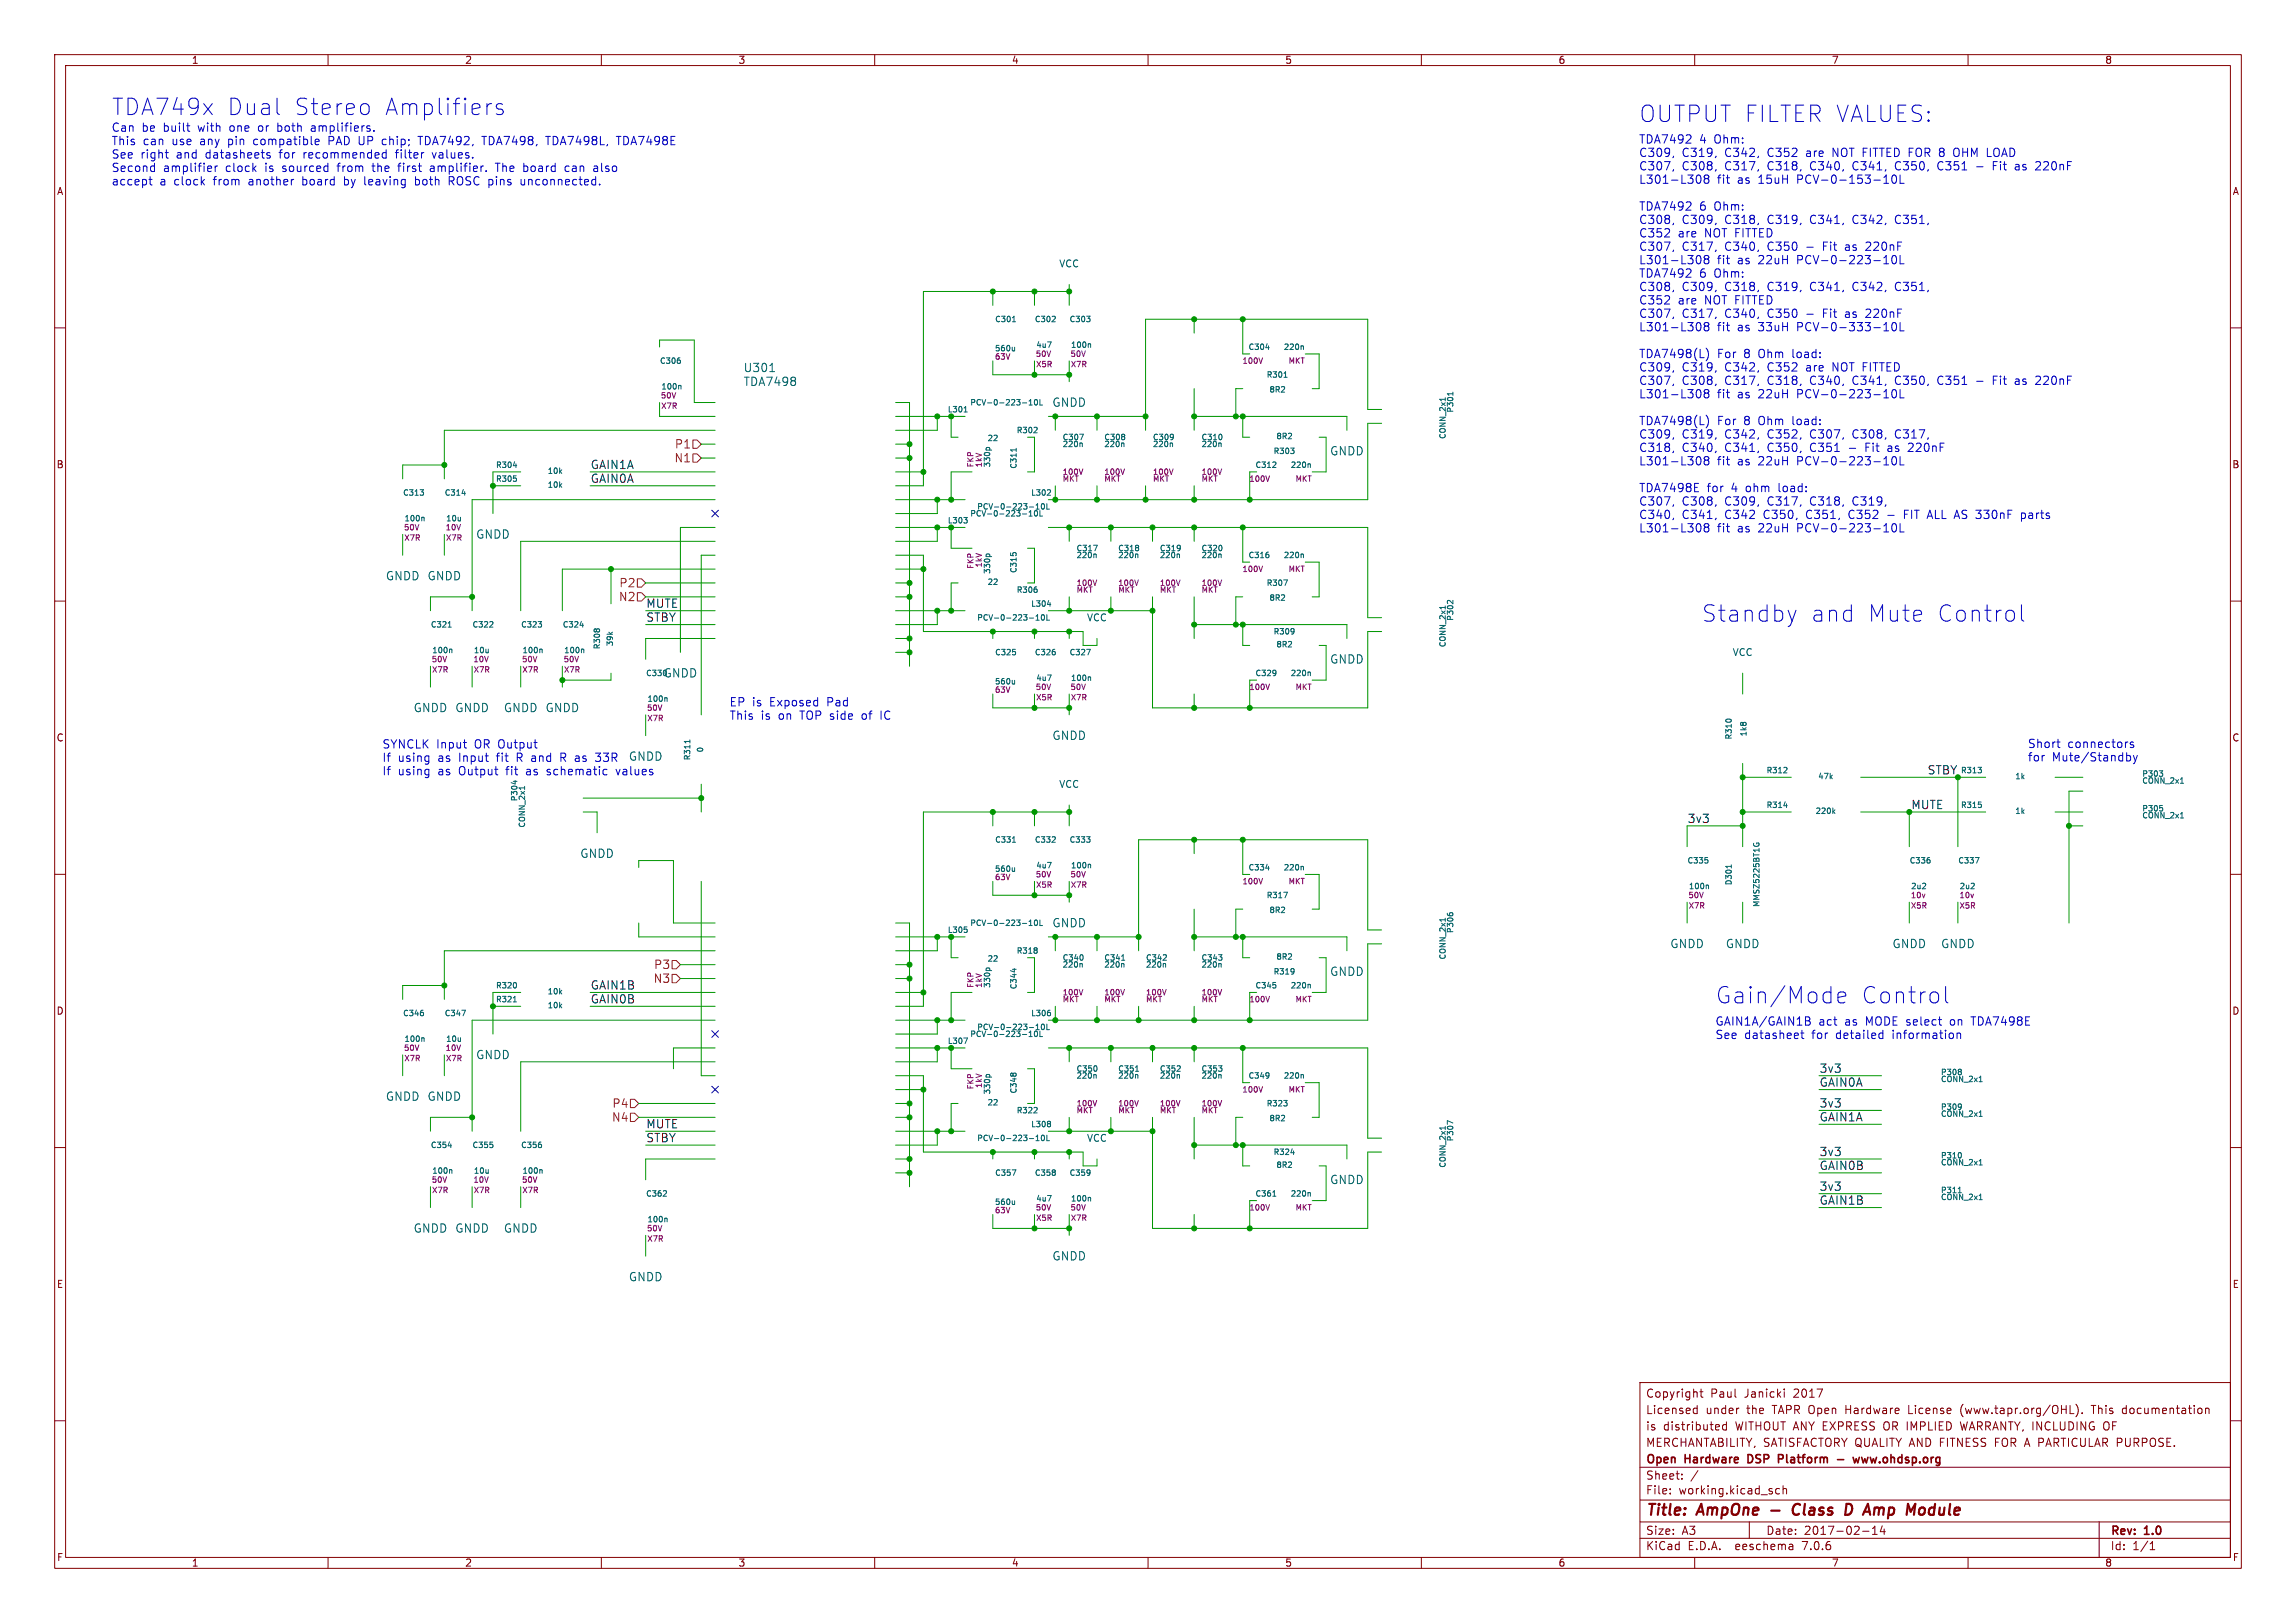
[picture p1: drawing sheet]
<svg xmlns="http://www.w3.org/2000/svg" width="420mm" height="297mm" viewBox="0 0 420 297" stroke-linecap="round" stroke-linejoin="round" font-family="sans-serif">
<defs><g id="words">
<g font-size="4.2" fill="#0000c2">
<text x="20.3" y="21.3">TDA749x</text>
<text x="41.3" y="21.3">Dual</text>
<text x="53.4" y="21.3">Stereo</text>
<text x="69.8" y="21.3">Amplifiers</text>
<text x="299.7" y="22.6">OUTPUT FILTER VALUES:</text>
<text x="311.1" y="114.1">Standby</text>
<text x="331" y="114.1">and</text>
<text x="341.3" y="114.1">Mute</text>
<text x="353.8" y="114.1">Control</text>
<text x="313.7" y="183.9">Gain/Mode</text>
<text x="340.2" y="183.9">Control</text>
</g>
<g font-size="2.8" fill="#840000">
<text x="301" y="277.9">Title:</text>
<text x="310.6" y="277.9">AmpOne</text>
<text x="329.6" y="277.9">Class</text>
<text x="340" y="277.9">D</text>
<text x="344.3" y="277.9">Amp</text>
<text x="352.8" y="277.9">Module</text>
</g>
<g font-size="2.1" fill="#0000c2">
<text x="20.3" y="24.2">Can</text>
<text x="20.3" y="26.7">This</text>
<text x="20.3" y="29.1">See</text>
<text x="25.7" y="29.1">right</text>
<text x="25.9" y="24.2">be</text>
<text x="26.1" y="26.7">can</text>
<text x="29.9" y="24.2">built</text>
<text x="31.5" y="26.7">use</text>
<text x="32.3" y="29.1">and</text>
<text x="36.4" y="24.2">with</text>
<text x="36.7" y="26.7">any</text>
<text x="37.8" y="29.1">datasheets</text>
<text x="42" y="26.7">pin</text>
<text x="42.3" y="24.2">one</text>
<text x="46.8" y="26.7">compatible</text>
<text x="47.6" y="24.2">or</text>
<text x="51.3" y="24.2">both</text>
<text x="51.4" y="29.1">for</text>
<text x="55.9" y="29.1">recommended</text>
<text x="57.6" y="24.2">amplifiers.</text>
<text x="60.6" y="26.7">PAD UP</text>
<text x="70.7" y="26.7">chip;</text>
<text x="73" y="29.1">filter</text>
<text x="77.6" y="26.7">TDA7492,</text>
<text x="79.8" y="29.1">values.</text>
<text x="89.4" y="26.7">TDA7498,</text>
<text x="101.2" y="26.7">TDA7498L,</text>
<text x="114.3" y="26.7">TDA7498E</text>
<text x="299.7" y="26.4">TDA7492</text>
<text x="299.7" y="28.8">C309,</text>
<text x="307.6" y="28.8">C319,</text>
<text x="310.8" y="26.4">4</text>
<text x="313.6" y="26.4">Ohm:</text>
<text x="315.6" y="28.8">C342,</text>
<text x="323.5" y="28.8">C352</text>
<text x="330.7" y="28.8">are</text>
<text x="335.6" y="28.8">NOT FITTED FOR 8</text>
<text x="358.4" y="28.8">OHM LOAD</text>
<text x="20.3" y="31.6">Second</text>
<text x="20.3" y="34">accept</text>
<text x="29.2" y="34">a</text>
<text x="29.8" y="31.6">amplifier</text>
<text x="31.9" y="34">clock</text>
<text x="39.2" y="34">from</text>
<text x="41.3" y="31.6">clock</text>
<text x="45.7" y="34">another</text>
<text x="48.6" y="31.6">is</text>
<text x="51.9" y="31.6">sourced</text>
<text x="55.7" y="34">board</text>
<text x="62.2" y="31.6">from</text>
<text x="63.5" y="34">by</text>
<text x="67.3" y="34">leaving</text>
<text x="68.7" y="31.6">the</text>
<text x="73.6" y="31.6">first</text>
<text x="76.8" y="34">both</text>
<text x="79.5" y="31.6">amplifier.</text>
<text x="83.1" y="34">ROSC pins</text>
<text x="91.7" y="31.6">The</text>
<text x="96.5" y="34">unconnected.</text>
<text x="96.9" y="31.6">board</text>
<text x="104.7" y="31.6">can</text>
<text x="110" y="31.6">also</text>
<text x="299.7" y="31.3">C307,</text>
<text x="299.7" y="33.7">L301-L308</text>
<text x="307.6" y="31.3">C308,</text>
<text x="314.1" y="33.7">fit</text>
<text x="315.6" y="31.3">C317,</text>
<text x="317.9" y="33.7">as</text>
<text x="321.8" y="33.7">15uH</text>
<text x="323.5" y="31.3">C318,</text>
<text x="329" y="33.7">PCV-0-153-10L</text>
<text x="331.4" y="31.3">C340,</text>
<text x="339.3" y="31.3">C341,</text>
<text x="347.2" y="31.3">C350,</text>
<text x="355.1" y="31.3">C351</text>
<text x="365.5" y="31.3">Fit</text>
<text x="369.8" y="31.3">as</text>
<text x="373.7" y="31.3">220nF</text>
<text x="299.7" y="38.7">TDA7492</text>
<text x="299.7" y="41.1">C308,</text>
<text x="307.6" y="41.1">C309,</text>
<text x="310.8" y="38.7">6</text>
<text x="313.6" y="38.7">Ohm:</text>
<text x="315.6" y="41.1">C318,</text>
<text x="323.5" y="41.1">C319,</text>
<text x="331.4" y="41.1">C341,</text>
<text x="339.3" y="41.1">C342,</text>
<text x="347.2" y="41.1">C351,</text>
<text x="299.7" y="43.6">C352</text>
<text x="299.7" y="46">C307,</text>
<text x="306.9" y="43.6">are</text>
<text x="307.6" y="46">C317,</text>
<text x="311.9" y="43.6">NOT FITTED</text>
<text x="315.6" y="46">C340,</text>
<text x="323.5" y="46">C350</text>
<text x="330.7" y="46">-</text>
<text x="333.9" y="46">Fit</text>
<text x="338.1" y="46">as</text>
<text x="342" y="46">220nF</text>
<text x="299.7" y="48.5">L301-L308</text>
<text x="299.7" y="50.9">TDA7492</text>
<text x="299.7" y="53.4">C308,</text>
<text x="307.6" y="53.4">C309,</text>
<text x="310.8" y="50.9">6</text>
<text x="313.6" y="50.9">Ohm:</text>
<text x="314.1" y="48.5">fit</text>
<text x="315.6" y="53.4">C318,</text>
<text x="317.9" y="48.5">as</text>
<text x="321.8" y="48.5">22uH</text>
<text x="323.5" y="53.4">C319,</text>
<text x="329" y="48.5">PCV-0-223-10L</text>
<text x="331.4" y="53.4">C341,</text>
<text x="339.3" y="53.4">C342,</text>
<text x="347.2" y="53.4">C351,</text>
<text x="299.7" y="55.8">C352</text>
<text x="299.7" y="58.3">C307,</text>
<text x="306.9" y="55.8">are</text>
<text x="307.6" y="58.3">C317,</text>
<text x="311.9" y="55.8">NOT FITTED</text>
<text x="315.6" y="58.3">C340,</text>
<text x="323.5" y="58.3">C350</text>
<text x="330.7" y="58.3">-</text>
<text x="333.9" y="58.3">Fit</text>
<text x="338.1" y="58.3">as</text>
<text x="342" y="58.3">220nF</text>
<text x="299.7" y="60.7">L301-L308</text>
<text x="299.7" y="65.6">TDA7498(L)</text>
<text x="314.1" y="60.7">fit</text>
<text x="314.1" y="65.6">For</text>
<text x="317.9" y="60.7">as</text>
<text x="319" y="65.6">8</text>
<text x="321.8" y="60.7">33uH</text>
<text x="321.8" y="65.6">Ohm</text>
<text x="328.1" y="65.6">load:</text>
<text x="329" y="60.7">PCV-0-333-10L</text>
<text x="299.7" y="68.1">C309,</text>
<text x="299.7" y="70.6">C307,</text>
<text x="307.6" y="68.1">C319,</text>
<text x="307.6" y="70.6">C308,</text>
<text x="315.6" y="68.1">C342,</text>
<text x="315.6" y="70.6">C317,</text>
<text x="323.5" y="68.1">C352</text>
<text x="323.5" y="70.6">C318,</text>
<text x="330.7" y="68.1">are</text>
<text x="331.4" y="70.6">C340,</text>
<text x="335.6" y="68.1">NOT FITTED</text>
<text x="339.3" y="70.6">C341,</text>
<text x="347.2" y="70.6">C350,</text>
<text x="355.1" y="70.6">C351</text>
<text x="365.5" y="70.6">Fit</text>
<text x="369.8" y="70.6">as</text>
<text x="373.7" y="70.6">220nF</text>
<text x="299.7" y="73">L301-L308</text>
<text x="299.7" y="77.9">TDA7498(L)</text>
<text x="314.1" y="73">fit</text>
<text x="314.1" y="77.9">For</text>
<text x="317.9" y="73">as</text>
<text x="319" y="77.9">8</text>
<text x="321.8" y="73">22uH</text>
<text x="321.8" y="77.9">Ohm</text>
<text x="328.1" y="77.9">load:</text>
<text x="329" y="73">PCV-0-223-10L</text>
<text x="299.7" y="80.4">C309,</text>
<text x="299.7" y="82.8">C318,</text>
<text x="307.6" y="80.4">C319,</text>
<text x="307.6" y="82.8">C340,</text>
<text x="315.6" y="80.4">C342,</text>
<text x="315.6" y="82.8">C341,</text>
<text x="323.5" y="80.4">C352,</text>
<text x="323.5" y="82.8">C350,</text>
<text x="331.4" y="80.4">C307,</text>
<text x="331.4" y="82.8">C351</text>
<text x="338.6" y="82.8">-</text>
<text x="339.3" y="80.4">C308,</text>
<text x="341.8" y="82.8">Fit</text>
<text x="346" y="82.8">as</text>
<text x="347.2" y="80.4">C317,</text>
<text x="349.9" y="82.8">220nF</text>
<text x="299.7" y="85.3">L301-L308</text>
<text x="314.1" y="85.3">fit</text>
<text x="317.9" y="85.3">as</text>
<text x="321.8" y="85.3">22uH</text>
<text x="329" y="85.3">PCV-0-223-10L</text>
<text x="299.7" y="90.2">TDA7498E</text>
<text x="299.7" y="92.6">C307,</text>
<text x="299.7" y="95.1">C340,</text>
<text x="307.6" y="92.6">C308,</text>
<text x="307.6" y="95.1">C341,</text>
<text x="312.2" y="90.2">for</text>
<text x="315.6" y="92.6">C309,</text>
<text x="315.6" y="95.1">C342</text>
<text x="316.7" y="90.2">4</text>
<text x="319.5" y="90.2">ohm</text>
<text x="322.7" y="95.1">C350,</text>
<text x="323.5" y="92.6">C317,</text>
<text x="325.6" y="90.2">load:</text>
<text x="330.7" y="95.1">C351,</text>
<text x="331.4" y="92.6">C318,</text>
<text x="338.6" y="95.1">C352</text>
<text x="339.3" y="92.6">C319,</text>
<text x="345.8" y="95.1">-</text>
<text x="349" y="95.1">FIT ALL AS 330nF</text>
<text x="371" y="95.1">parts</text>
<text x="299.7" y="97.5">L301-L308</text>
<text x="314.1" y="97.5">fit</text>
<text x="317.9" y="97.5">as</text>
<text x="321.8" y="97.5">22uH</text>
<text x="329" y="97.5">PCV-0-223-10L</text>
<text x="133.3" y="129.4">EP is</text>
<text x="133.3" y="131.8">This</text>
<text x="139.2" y="131.8">is</text>
<text x="140.8" y="129.4">Exposed</text>
<text x="142.4" y="131.8">on</text>
<text x="146.5" y="131.8">TOP side</text>
<text x="151.4" y="129.4">Pad</text>
<text x="158.1" y="131.8">of</text>
<text x="161.6" y="131.8">IC</text>
<text x="69.8" y="137.1">SYNCLK Input</text>
<text x="86.8" y="137.1">OR Output</text>
<text x="370.8" y="137">Short</text>
<text x="378.2" y="137">connectors</text>
<text x="69.8" y="139.5">If</text>
<text x="69.8" y="142">If</text>
<text x="72.8" y="139.5">using</text>
<text x="72.8" y="142">using</text>
<text x="80.2" y="139.5">as</text>
<text x="80.2" y="142">as</text>
<text x="84.1" y="139.5">Input</text>
<text x="84.1" y="142">Output</text>
<text x="91.1" y="139.5">fit</text>
<text x="92.9" y="142">fit</text>
<text x="94.9" y="139.5">R and</text>
<text x="96.7" y="142">as</text>
<text x="100.6" y="142">schematic</text>
<text x="103.2" y="139.5">R as</text>
<text x="113.4" y="142">values</text>
<text x="370.8" y="139.5">for</text>
<text x="375.3" y="139.5">Mute/Standby</text>
<text x="313.7" y="187.8">GAIN1A/GAIN1B</text>
<text x="313.7" y="190.3">See</text>
<text x="319.1" y="190.3">datasheet</text>
<text x="331.5" y="190.3">for</text>
<text x="332.6" y="187.8">act</text>
<text x="336" y="190.3">detailed</text>
<text x="337.5" y="187.8">as</text>
<text x="341.4" y="187.8">MODE select</text>
<text x="346.4" y="190.3">information</text>
<text x="357.1" y="187.8">on</text>
<text x="361.2" y="187.8">TDA7498E</text>
</g>
<g font-size="2.1" fill="#006464">
<text x="135.9" y="68.3">U301</text>
<text x="135.9" y="70.8">TDA7498</text>
<text x="192.4" y="74.7">GNDD</text>
<text x="243.2" y="83.5">GNDD</text>
<text x="87" y="98.8">GNDD</text>
<text x="70.5" y="106.4">GNDD GNDD</text>
<text x="121.3" y="124.2">GNDD</text>
<text x="243.2" y="121.6">GNDD</text>
<text x="75.6" y="130.5">GNDD GNDD</text>
<text x="92.1" y="130.5">GNDD GNDD</text>
<text x="192.4" y="135.6">GNDD</text>
<text x="110" y="139.5">33R GNDD</text>
<text x="106.1" y="157.2">GNDD</text>
<text x="192.4" y="169.9">GNDD</text>
<text x="305.5" y="173.7">GNDD</text>
<text x="315.6" y="173.7">GNDD</text>
<text x="346.1" y="173.7">GNDD</text>
<text x="355" y="173.7">GNDD</text>
<text x="243.2" y="178.8">GNDD</text>
<text x="87" y="194">GNDD</text>
<text x="70.5" y="201.7">GNDD GNDD</text>
<text x="243.2" y="216.9">GNDD</text>
<text x="75.6" y="225.8">GNDD GNDD</text>
<text x="92.1" y="225.8">GNDD</text>
<text x="192.4" y="230.9">GNDD</text>
<text x="114.9" y="234.7">GNDD</text>
</g>
<g font-size="2.1" fill="#725600">
<text x="123.4" y="82.3">P1</text>
<text x="123.3" y="84.8">N1</text>
<text x="113.2" y="107.7">P2</text>
<text x="113.2" y="110.2">N2</text>
<text x="119.6" y="177.5">P3</text>
<text x="119.5" y="180.1">N3</text>
<text x="112" y="202.9">P4</text>
<text x="111.9" y="205.5">N4</text>
</g>
<g font-size="2.1" fill="#0f0f0f">
<text x="107.9" y="85.9">GAIN1A</text>
<text x="107.9" y="88.5">GAIN0A</text>
<text x="118.1" y="111.3">MUTE</text>
<text x="118.1" y="113.9">STBY</text>
<text x="352.5" y="141.8">STBY</text>
<text x="349.6" y="148.2">MUTE</text>
<text x="308.6" y="150.7">3v3</text>
<text x="107.9" y="183.7">GAIN0B</text>
<text x="107.9" y="181.2">GAIN1B</text>
<text x="332.7" y="196.4">3v3</text>
<text x="332.7" y="199">GAIN0A</text>
<text x="332.7" y="202.8">3v3</text>
<text x="118.1" y="209.1">STBY</text>
<text x="118.1" y="206.6">MUTE</text>
<text x="332.7" y="205.3">GAIN1A</text>
<text x="332.7" y="214.2">GAIN0B</text>
<text x="332.7" y="211.7">3v3</text>
<text x="332.7" y="218">3v3</text>
<text x="332.7" y="220.6">GAIN1B</text>
</g>
<g font-size="2.1" fill="#840000">
<text x="301" y="256">Copyright</text>
<text x="312.9" y="256">Paul</text>
<text x="319.2" y="256">Janicki</text>
<text x="328.2" y="256">2017</text>
<text x="301" y="262">is</text>
<text x="301" y="259">Licensed</text>
<text x="304.2" y="262">distributed</text>
<text x="312" y="259">under</text>
<text x="317.5" y="262">WITHOUT ANY EXPRESS OR IMPLIED</text>
<text x="319.6" y="259">the</text>
<text x="324.4" y="259">TAPR Open</text>
<text x="338" y="259">Hardware</text>
<text x="349.6" y="259">License</text>
<text x="359.3" y="259">(www.tapr.org/OHL).</text>
<text x="359.4" y="262">WARRANTY, INCLUDING</text>
<text x="383.5" y="259">This</text>
<text x="385.8" y="262">OF</text>
<text x="389.3" y="259">documentation</text>
<text x="301" y="268.2">Open</text>
<text x="301" y="265">MERCHANTABILITY, SATISFACTORY QUALITY AND FITNESS FOR A PARTICULAR PURPOSE.</text>
<text x="308.3" y="268.2">Hardware</text>
<text x="320.4" y="268.2">DSP</text>
<text x="326.6" y="268.2">Platform</text>
<text x="341.6" y="268.2">www.ohdsp.org</text>
<text x="301" y="273.7">File:</text>
<text x="301" y="271">Sheet:</text>
<text x="307.1" y="273.7">working.kicad_sch</text>
<text x="301" y="281.1">Size:</text>
<text x="307.6" y="281.1">A3</text>
<text x="323" y="281.1">Date:</text>
<text x="330" y="281.1">2017-02-14</text>
<text x="386" y="281.3">Rev:</text>
<text x="392.4" y="281.3">1.0</text>
<text x="301" y="283.9">KiCad</text>
<text x="308.7" y="283.9">E.D.A.</text>
<text x="317.6" y="283.9">eeschema</text>
<text x="330" y="283.9">7.0.6</text>
<text x="386" y="283.9">Id:</text>
<text x="390.1" y="283.9">1/1</text>
</g>
<g font-size="1.8" fill="#840000">
<text x="35" y="11.9">1</text>
<text x="85" y="11.9">2</text>
<text x="135" y="11.9">3</text>
<text x="185" y="11.9">4</text>
<text x="235" y="11.9">5</text>
<text x="285" y="11.9">6</text>
<text x="335" y="11.9">7</text>
<text x="385" y="11.9">8</text>
<text x="10.3" y="35.9">A</text>
<text x="408.3" y="35.9">A</text>
<text x="10.3" y="85.9">B</text>
<text x="408.2" y="85.9">B</text>
<text x="10.3" y="135.9">C</text>
<text x="408.2" y="135.9">C</text>
<text x="10.3" y="185.9">D</text>
<text x="408.2" y="185.9">D</text>
<text x="10.3" y="235.9">E</text>
<text x="408.3" y="235.9">E</text>
<text x="10.3" y="285.9">F</text>
<text x="35" y="286.9">1</text>
<text x="85" y="286.9">2</text>
<text x="135" y="286.9">3</text>
<text x="185" y="286.9">4</text>
<text x="235" y="286.9">5</text>
<text x="285" y="286.9">6</text>
<text x="335" y="286.9">7</text>
<text x="385" y="286.9">8</text>
<text x="408.3" y="285.9">F</text>
</g>
<g font-size="1.8" fill="#006464">
<text x="193.7" y="49.1">VCC</text>
<text x="198.7" y="113.9">VCC</text>
<text x="316.9" y="120.2">VCC</text>
<text x="193.7" y="144.4">VCC</text>
<text x="198.7" y="209.1">VCC</text>
</g>
<g font-size="1.4" fill="#006464">
<text x="181.9" y="59.2">C301</text>
<text x="189.2" y="59.2">C302</text>
<text x="195.5" y="59.2">C303</text>
<text x="181.9" y="64.5">560u</text>
<text x="195.8" y="63.9">100n</text>
<text x="228.3" y="64.2">C304</text>
<text x="234.7" y="64.2">220n</text>
<text x="120.6" y="66.8">C306</text>
<text x="120.9" y="71.5">100n</text>
<text x="231.6" y="69.3">R301</text>
<text x="173.3" y="75.7">L301</text>
<text x="177.4" y="74.4">PCV-0-223-10L</text>
<text x="232.1" y="72">8R2</text>
<text x="266" y="75.6" transform="rotate(-90 266 75.6)">P301</text>
<text x="180.5" y="80.9">22</text>
<text x="185.9" y="79.5">R302</text>
<text x="194.3" y="80.7">C307</text>
<text x="194.3" y="82">220n</text>
<text x="201.9" y="80.7">C308</text>
<text x="201.9" y="82">220n</text>
<text x="210.8" y="80.7">C309</text>
<text x="210.8" y="82">220n</text>
<text x="219.7" y="80.7">C310</text>
<text x="219.7" y="82">220n</text>
<text x="232.9" y="83.3">R303</text>
<text x="233.4" y="80.6">8R2</text>
<text x="264.6" y="80.5" transform="rotate(-90 264.6 80.5)">CONN_2x1</text>
<text x="90.6" y="88.4">R305</text>
<text x="90.6" y="85.8">R304</text>
<text x="100.1" y="89.5">10k</text>
<text x="100.1" y="86.9">10k</text>
<text x="181.3" y="85.6" transform="rotate(-90 181.3 85.6)">330p</text>
<text x="186.2" y="85.9" transform="rotate(-90 186.2 85.9)">C311</text>
<text x="229.5" y="85.8">C312</text>
<text x="236" y="85.8">220n</text>
<text x="73.6" y="90.9">C313</text>
<text x="73.9" y="95.6">100n</text>
<text x="81.2" y="90.9">C314</text>
<text x="173.3" y="96">L303</text>
<text x="177.4" y="94.7">PCV-0-223-10L</text>
<text x="178.6" y="93.4">PCV-0-223-10L</text>
<text x="188.5" y="90.9">L302</text>
<text x="196.8" y="101.1">C317</text>
<text x="204.4" y="101.1">C318</text>
<text x="212.1" y="101.1">C319</text>
<text x="219.7" y="101.1">C320</text>
<text x="180.5" y="107.2">22</text>
<text x="181.3" y="105.1" transform="rotate(-90 181.3 105.1)">330p</text>
<text x="186.2" y="105" transform="rotate(-90 186.2 105)">C315</text>
<text x="196.8" y="102.3">220n</text>
<text x="204.4" y="102.3">220n</text>
<text x="212.1" y="102.3">220n</text>
<text x="219.7" y="102.3">220n</text>
<text x="228.3" y="102.3">C316</text>
<text x="231.6" y="107.4">R307</text>
<text x="234.7" y="102.3">220n</text>
<text x="178.6" y="113.8">PCV-0-223-10L</text>
<text x="185.9" y="108.7">R306</text>
<text x="188.5" y="111.2">L304</text>
<text x="232.1" y="110.1">8R2</text>
<text x="266" y="113.7" transform="rotate(-90 266 113.7)">P302</text>
<text x="78.7" y="115">C321</text>
<text x="79" y="119.7">100n</text>
<text x="86.3" y="115">C322</text>
<text x="95.2" y="115">C323</text>
<text x="95.5" y="119.7">100n</text>
<text x="102.8" y="115">C324</text>
<text x="103.1" y="119.7">100n</text>
<text x="110" y="118.9" transform="rotate(-90 110 118.9)">R308</text>
<text x="112.3" y="118.4" transform="rotate(-90 112.3 118.4)">39k</text>
<text x="232.9" y="116.3">R309</text>
<text x="233.4" y="118.7">8R2</text>
<text x="264.6" y="118.6" transform="rotate(-90 264.6 118.6)">CONN_2x1</text>
<text x="118.1" y="123.9">C330</text>
<text x="181.9" y="125.5">560u</text>
<text x="181.9" y="120.1">C325</text>
<text x="189.2" y="120.1">C326</text>
<text x="195.5" y="120.1">C327</text>
<text x="195.8" y="124.8">100n</text>
<text x="229.5" y="123.9">C329</text>
<text x="236" y="123.9">220n</text>
<text x="118.3" y="128.6">100n</text>
<text x="128.8" y="137.8" transform="rotate(-90 128.8 137.8)">0</text>
<text x="317" y="135.4" transform="rotate(-90 317 135.4)">R310</text>
<text x="319.7" y="134.9" transform="rotate(-90 319.7 134.9)">1k8</text>
<text x="126.5" y="139.2" transform="rotate(-90 126.5 139.2)">R311</text>
<text x="323" y="141.7">R312</text>
<text x="332.5" y="142.8">47k</text>
<text x="358.6" y="141.7">R313</text>
<text x="368.5" y="142.8">1k</text>
<text x="391.8" y="142.3">P303</text>
<text x="391.8" y="143.6">CONN_2x1</text>
<text x="94.8" y="146.7" transform="rotate(-90 94.8 146.7)">P304</text>
<text x="323" y="148.1">R314</text>
<text x="332" y="149.1">220k</text>
<text x="358.6" y="148.1">R315</text>
<text x="368.5" y="149.1">1k</text>
<text x="391.8" y="148.7">P305</text>
<text x="391.8" y="150">CONN_2x1</text>
<text x="96.2" y="151.6" transform="rotate(-90 96.2 151.6)">CONN_2x1</text>
<text x="181.9" y="154.4">C331</text>
<text x="189.2" y="154.4">C332</text>
<text x="195.5" y="154.4">C333</text>
<text x="181.9" y="159.7">560u</text>
<text x="195.8" y="159.1">100n</text>
<text x="228.3" y="159.5">C334</text>
<text x="234.7" y="159.5">220n</text>
<text x="308.6" y="158.2">C335</text>
<text x="349.2" y="158.2">C336</text>
<text x="358.1" y="158.2">C337</text>
<text x="231.6" y="164.6">R317</text>
<text x="232.1" y="167.3">8R2</text>
<text x="308.8" y="162.9">100n</text>
<text x="317" y="162.1" transform="rotate(-90 317 162.1)">D301</text>
<text x="322" y="166.1" transform="rotate(-90 322 166.1)">MMSZ5225BT1G</text>
<text x="349.5" y="162.9">2u2</text>
<text x="358.4" y="162.9">2u2</text>
<text x="173.3" y="170.9">L305</text>
<text x="177.4" y="169.6">PCV-0-223-10L</text>
<text x="266" y="170.9" transform="rotate(-90 266 170.9)">P306</text>
<text x="180.5" y="176.2">22</text>
<text x="185.9" y="174.7">R318</text>
<text x="194.3" y="176">C340</text>
<text x="194.3" y="177.3">220n</text>
<text x="201.9" y="176">C341</text>
<text x="201.9" y="177.3">220n</text>
<text x="209.5" y="176">C342</text>
<text x="209.5" y="177.3">220n</text>
<text x="219.7" y="176">C343</text>
<text x="219.7" y="177.3">220n</text>
<text x="232.9" y="178.5">R319</text>
<text x="233.4" y="175.8">8R2</text>
<text x="264.6" y="175.7" transform="rotate(-90 264.6 175.7)">CONN_2x1</text>
<text x="90.6" y="183.6">R321</text>
<text x="90.6" y="181.1">R320</text>
<text x="100.1" y="184.7">10k</text>
<text x="100.1" y="182.2">10k</text>
<text x="181.3" y="180.9" transform="rotate(-90 181.3 180.9)">330p</text>
<text x="186.2" y="181.1" transform="rotate(-90 186.2 181.1)">C344</text>
<text x="229.5" y="181.1">C345</text>
<text x="236" y="181.1">220n</text>
<text x="73.6" y="186.2">C346</text>
<text x="73.9" y="190.9">100n</text>
<text x="81.2" y="186.2">C347</text>
<text x="173.3" y="191.2">L307</text>
<text x="177.4" y="190">PCV-0-223-10L</text>
<text x="178.6" y="188.7">PCV-0-223-10L</text>
<text x="188.5" y="186.2">L306</text>
<text x="196.8" y="196.3">C350</text>
<text x="196.8" y="197.6">220n</text>
<text x="204.4" y="196.3">C351</text>
<text x="204.4" y="197.6">220n</text>
<text x="212.1" y="196.3">C352</text>
<text x="212.1" y="197.6">220n</text>
<text x="219.7" y="196.3">C353</text>
<text x="219.7" y="197.6">220n</text>
<text x="228.3" y="197.6">C349</text>
<text x="234.7" y="197.6">220n</text>
<text x="354.9" y="197">P308</text>
<text x="180.5" y="202.5">22</text>
<text x="181.3" y="200.4" transform="rotate(-90 181.3 200.4)">330p</text>
<text x="185.9" y="203.9">R322</text>
<text x="186.2" y="200.2" transform="rotate(-90 186.2 200.2)">C348</text>
<text x="231.6" y="202.7">R323</text>
<text x="354.9" y="198.2">CONN_2x1</text>
<text x="354.9" y="203.3">P309</text>
<text x="178.6" y="209">PCV-0-223-10L</text>
<text x="188.5" y="206.5">L308</text>
<text x="232.1" y="205.4">8R2</text>
<text x="266" y="209" transform="rotate(-90 266 209)">P307</text>
<text x="354.9" y="204.6">CONN_2x1</text>
<text x="78.7" y="210.3">C354</text>
<text x="79" y="215">100n</text>
<text x="86.3" y="210.3">C355</text>
<text x="95.2" y="210.3">C356</text>
<text x="95.5" y="215">100n</text>
<text x="181.9" y="215.4">C357</text>
<text x="189.2" y="215.4">C358</text>
<text x="195.5" y="215.4">C359</text>
<text x="232.9" y="211.6">R324</text>
<text x="233.4" y="213.9">8R2</text>
<text x="264.6" y="213.8" transform="rotate(-90 264.6 213.8)">CONN_2x1</text>
<text x="354.9" y="212.2">P310</text>
<text x="354.9" y="213.5">CONN_2x1</text>
<text x="118.1" y="219.2">C362</text>
<text x="181.9" y="220.7">560u</text>
<text x="195.8" y="220.1">100n</text>
<text x="229.5" y="219.2">C361</text>
<text x="236" y="219.2">220n</text>
<text x="354.9" y="218.5">P311</text>
<text x="354.9" y="219.8">CONN_2x1</text>
<text x="118.3" y="223.9">100n</text>
</g>
<g font-size="1.4" fill="#840084">
<text x="189.4" y="65.5">50V</text>
<text x="189.4" y="63.9">4u7</text>
<text x="195.7" y="65.5">50V</text>
<text x="181.9" y="66">63V</text>
<text x="189.4" y="67.4">X5R</text>
<text x="195.8" y="67.4">X7R</text>
<text x="227.2" y="66.8">100V</text>
<text x="235.6" y="66.8">MKT</text>
<text x="120.8" y="73.1">50V</text>
<text x="120.8" y="75">X7R</text>
<text x="178.3" y="85.6" transform="rotate(-90 178.3 85.6)">FKP</text>
<text x="179.8" y="85.6" transform="rotate(-90 179.8 85.6)">1kV</text>
<text x="194.3" y="87.1">100V</text>
<text x="194.3" y="88.4">MKT</text>
<text x="201.9" y="87.1">100V</text>
<text x="201.9" y="88.4">MKT</text>
<text x="210.8" y="87.1">100V</text>
<text x="210.8" y="88.4">MKT</text>
<text x="219.7" y="87.1">100V</text>
<text x="219.7" y="88.4">MKT</text>
<text x="228.4" y="88.4">100V</text>
<text x="236.9" y="88.4">MKT</text>
<text x="81.5" y="95.6">10u</text>
<text x="73.8" y="97.3">50V</text>
<text x="73.8" y="99.2">X7R</text>
<text x="81.4" y="97.3">10V</text>
<text x="81.5" y="99.2">X7R</text>
<text x="178.3" y="104.2" transform="rotate(-90 178.3 104.2)">FKP</text>
<text x="179.8" y="104" transform="rotate(-90 179.8 104)">1kV</text>
<text x="196.8" y="107.4">100V</text>
<text x="204.4" y="107.4">100V</text>
<text x="212.1" y="107.4">100V</text>
<text x="219.7" y="107.4">100V</text>
<text x="227.2" y="104.9">100V</text>
<text x="235.6" y="104.9">MKT</text>
<text x="196.8" y="108.7">MKT</text>
<text x="204.4" y="108.7">MKT</text>
<text x="212.1" y="108.7">MKT</text>
<text x="219.7" y="108.7">MKT</text>
<text x="86.6" y="119.7">10u</text>
<text x="78.9" y="121.4">50V</text>
<text x="78.9" y="123.3">X7R</text>
<text x="86.5" y="121.4">10V</text>
<text x="86.5" y="123.3">X7R</text>
<text x="95.4" y="121.4">50V</text>
<text x="95.4" y="123.3">X7R</text>
<text x="103" y="121.4">50V</text>
<text x="103" y="123.3">X7R</text>
<text x="189.4" y="124.8">4u7</text>
<text x="118.2" y="130.3">50V</text>
<text x="181.9" y="127">63V</text>
<text x="189.4" y="126.5">50V</text>
<text x="189.4" y="128.4">X5R</text>
<text x="195.7" y="126.5">50V</text>
<text x="195.8" y="128.4">X7R</text>
<text x="228.4" y="126.5">100V</text>
<text x="236.9" y="126.5">MKT</text>
<text x="118.3" y="132.2">X7R</text>
<text x="181.9" y="161.3">63V</text>
<text x="189.4" y="160.8">50V</text>
<text x="189.4" y="159.1">4u7</text>
<text x="195.7" y="160.8">50V</text>
<text x="189.4" y="162.7">X5R</text>
<text x="195.8" y="162.7">X7R</text>
<text x="227.2" y="162">100V</text>
<text x="235.6" y="162">MKT</text>
<text x="308.7" y="164.6">50V</text>
<text x="308.8" y="166.5">X7R</text>
<text x="349.4" y="164.6">10v</text>
<text x="349.4" y="166.5">X5R</text>
<text x="358.3" y="164.6">10v</text>
<text x="358.3" y="166.5">X5R</text>
<text x="178.3" y="180.9" transform="rotate(-90 178.3 180.9)">FKP</text>
<text x="179.8" y="180.9" transform="rotate(-90 179.8 180.9)">1kV</text>
<text x="194.3" y="182.3">100V</text>
<text x="194.3" y="183.6">MKT</text>
<text x="201.9" y="182.3">100V</text>
<text x="201.9" y="183.6">MKT</text>
<text x="209.5" y="182.3">100V</text>
<text x="209.5" y="183.6">MKT</text>
<text x="219.7" y="182.3">100V</text>
<text x="219.7" y="183.6">MKT</text>
<text x="228.4" y="183.6">100V</text>
<text x="236.9" y="183.6">MKT</text>
<text x="81.5" y="190.9">10u</text>
<text x="73.8" y="192.5">50V</text>
<text x="73.8" y="194.4">X7R</text>
<text x="81.4" y="192.5">10V</text>
<text x="81.5" y="194.4">X7R</text>
<text x="178.3" y="199.5" transform="rotate(-90 178.3 199.5)">FKP</text>
<text x="179.8" y="199.2" transform="rotate(-90 179.8 199.2)">1kV</text>
<text x="196.8" y="202.7">100V</text>
<text x="196.8" y="203.9">MKT</text>
<text x="204.4" y="202.7">100V</text>
<text x="204.4" y="203.9">MKT</text>
<text x="212.1" y="202.7">100V</text>
<text x="212.1" y="203.9">MKT</text>
<text x="219.7" y="202.7">100V</text>
<text x="219.7" y="203.9">MKT</text>
<text x="227.2" y="200.1">100V</text>
<text x="235.6" y="200.1">MKT</text>
<text x="86.6" y="215">10u</text>
<text x="78.9" y="216.6">50V</text>
<text x="78.9" y="218.5">X7R</text>
<text x="86.5" y="216.6">10V</text>
<text x="86.5" y="218.5">X7R</text>
<text x="95.4" y="216.6">50V</text>
<text x="95.4" y="218.5">X7R</text>
<text x="189.4" y="221.7">50V</text>
<text x="189.4" y="220.1">4u7</text>
<text x="195.7" y="221.7">50V</text>
<text x="228.4" y="221.7">100V</text>
<text x="236.9" y="221.7">MKT</text>
<text x="118.2" y="225.5">50V</text>
<text x="118.3" y="227.4">X7R</text>
<text x="181.9" y="222.2">63V</text>
<text x="189.4" y="223.6">X5R</text>
<text x="195.8" y="223.6">X7R</text>
</g>
</g></defs>
<g fill="none" stroke="#840000" stroke-width=".18">
<path d="M10 10h400v277h-400zM12 12h396v273h-396zM60 10v2M110 10v2M160 10v2M210 10v2M260 10v2M310 10v2M360 10v2M10 60h2M408 60h2M10 110h2"/>
<path d="M408 110h2M10 160h2M408 160h2M10 210h2M408 210h2M10 260h2M300 253h108v32h-108zM309.9 258.6h.5M309.9 257.8h.5M310.4 257.2v1.5M310.9 254.7h.6M311.2 254.2v1.3l.3 .2"/>
<path d="M317.9 257.7h.2M326.4 254.2v.1M326.4 254.7v1M358.7 257.6v1M378.7 258.7h.7M379.7 257a1.73 1.73 0 0 1 0 2.3M380.9 258.5v.2M382.5 257.2h.9M388.8 257.7l-.4 .1-.2 .2 .1 .5 .5 .2M403.5 257.8h.5l.1 .9M408 260h2M300 278.5h108"/>
<path d="M300 274.5h108M300 268.5h108M305.5 273.2v.2M305.5 272.5v.1M307.7 270.5v.2M307.7 269.8v.1M310.6 269.1l-1.3 1.9M314.4 260.8l.1 .2-.7 .2M315.8 260.2v1.5M315.8 260.8l-.4-.1-.3 .3v.4l.1 .2h.6M320 278.5v3M325.5 272.5l-.4-.1-.3 .3v.4l.1 .2h.6"/>
<path d="M326.2 272.5l.2-.1 .3 .1 .1 .9M326.2 271.9v1.5M342.5 279.7l.4-.4v1.5M344.3 279.2l-.4 1.1h1M344.7 279.8v1M358.6 260.2l.3 1.5M384 278.5v6.5M385.4 260.2a.51 .51 0 0 0-.6 .5v.5a.51 .51 0 0 0 .6 .5M60 285v2M110 285v2M160 285v2M210 285v2"/>
<path d="M260 285v2M300 281.5h108M310 285v2M327.9 282.7v.9M327.9 283.5l-.1 .1M327.9 282.9l-.1 .1M340.7 280.2h1.2M342.5 280.8h.9M360 285v2M393.3 283.6h.9M393.3 282.5l.4-.4v1.5"/>
</g>
<path d="M324 276.4h1.5M328.9 275.2a1.13 1.13 0 0 0-.9 .7 1.13 1.13 0 0 0 .2 1.2l.3 .1 .5-.1M337.8 275.2h.5a1.08 1.08 0 0 1 .5 1.1 1.08 1.08 0 0 1-.8 .9M343.5 275.9l-.5 .1M351.5 275.9h.3l.2 .2v.7a.62 .62 0 0 1-.7 .4" fill="none" stroke="#840000" stroke-width=".4"/>
<path d="M320.1 266.2h-.3v1.5h.3M325.3 266.2l.7 .1M326 266.9l-.7 .1M336.1 267.1h1.2M339 266.7l.3 1 .2-.7 .3 .7 .3-1M340.5 266.7l.3 1 .3-.7" fill="none" stroke="#840000" stroke-width=".3"/>
<path d="M126.7 80.5h.8l.8 .8-.8 .7h-.8zM126.7 83.1h.8l.8 .7-.8 .8h-.8zM116.6 105.9h.7l.8 .8-.8 .7h-.7zM116.6 108.5h.7l.8 .7-.8 .8h-.7zM122.9 178.3h.8l.8 .8-.8 .7h-.8zM122.9 175.8h.8l.8 .7-.8 .8h-.8zM115.3 203.7h.8l.7 .8-.7 .7h-.8zM115.3 201.2h.8l.7 .7-.7 .8h-.8z" fill="none" stroke="#725600" stroke-width=".18"/>
<g fill="none" stroke="#0000c2" stroke-width=".18">
<path d="M66.9 19l.5 .3 .1 .2v.9l-.1 .3-.5 .3M89.9 19l-.5 .1M91.9 19.1l-.7-.1-.3 .1-.1 .3 .1 .4 1 .3 .2 .3-.2 .4-.3 .2h-.5l-.3-.2M27.2 32.8h.6M27.5 32.3v1.3l.3 .2M28.1 30.4h.2M28.3 29.9v1.5M28.3 31.3l-.2 .1M30.2 27.9h.6M30.5 28.9h.3M34.1 23h.6M34.4 24h.3"/>
<path d="M38.5 30.4l.2 .3-.7 .2M38.6 31.3l-.1 .1M39.4 30.4v1M39.8 30.4h-.3l-.1 .3M48.8 28.2l.6 .4-.2 .3h-.4M49.4 28l-.4-.1-.2 .2M50.8 20.8l.3 .2M53.6 32.8h.1M57 23.5v.5M57.6 26.3l.3 .2 .4-.1M57.6 25.7l.3-.2h.3l.2 .2v.1l-.8 .2M66.7 32.3l.1 1.5"/>
<path d="M68.4 23.9v.1M70.1 28h.5M70.1 28.9h.5M70.2 25.5l-.3 .3v.4l.3 .3M70.6 27.4v1.5M72.7 30.4h.6M76 32.3v1.5M76 33.8h.2M76.2 32.8l-.2 .1M76.4 25h.9M78.9 30.4h-.1M78.9 30.8a.3 .3 0 0 0-.2 .3 .3 .3 0 0 0 .2 .3"/>
<path d="M79.1 27.9l.3 1M82.2 32.3v1.5M82.2 33.1h.6M88.1 25h.9M88.6 25v1.5M88.9 31.2v.2M90.6 29.9h.9M95.3 32.8l.1 1h.3l.3-.1M96 30.4h.4M96.4 31.3l-.4 .1M99.8 25h.9M100.2 25v1.5"/>
<path d="M104.1 30.4h-.4l-.3 .3v.4l.1 .2h.6M108.7 30.4h.5l.1 1M108.7 31.3h.6M109.3 30.7l-.6 .2M112.7 25h.9M113.2 25v1.5M306.1 28.6l-.1 .3M306.1 31l-.1 .3M308.4 26.2h.9M308.4 38.5h.9M309.3 24.8v.5M309.3 37.1v.5"/>
<path d="M311.1 32.3v1l-.3 .3-.3-.1M311.7 32.3l.3 .4M312 32.7l-.3 .3v.3l.3 .3 .4-.1 .2-.2v-.3l-.3-.3M312 32.7h.3M312.6 32.3l-.3 .4M313.9 28.6l-.1 .2M313.9 31l-.1 .2M344.6 33.6h.9M344.9 32.2l-.3 .3M345 32v1.6M346.7 32.1l-.1-.1a.81 .81 0 0 0-.6 .8 .81 .81 0 0 0 .6 .8l.2-.2 .1-.4-.1-.7M347.6 32v1.6h.7"/>
<path d="M354.5 29.9v.8M357.4 28.1v.3l.3 .2M357.7 27.1l-.3 .2v.3M361.6 30.5h1.1M364.6 30.3h.5M364.6 29.6v1.5M369.1 30.1l-.4 .1M369.2 30.5h-.4a.3 .3 0 0 0-.2 .3 .3 .3 0 0 0 .2 .3h.4M372.6 29.6h.5M373.2 30.2l-.9 .9h1M306.1 40.8l-.1 .3M306.1 45.7l-.1 .3"/>
<path d="M306.1 53.1l-.1 .3M306.1 58l-.1 .3M308.4 50.7h.9M309.3 49.3v.6M311.1 47v1l-.3 .3-.3-.1M311.1 59.3v1l-.3 .2h-.3M311.7 47l.3 .4M311.7 59.3l.3 .4M312 47.4l-.3 .3v.3l.3 .3h.3l.3-.3v-.3l-.3-.3M312 59.7l-.3 .3v.3l.3 .2h.3l.3-.2v-.3l-.3-.3M312 47.4h.3M312 59.7h.3"/>
<path d="M312.6 47l-.3 .4M312.6 59.3l-.3 .4M313.9 40.8l-.1 .3M313.9 45.7l-.1 .3M313.9 53.1l-.1 .2M313.9 58l-.1 .2M342.1 44.9l-.8 .9h.9M342.1 57.2l-.8 .9h.9M344.6 47.2l.4-.5v1.6M344.6 59.5l.4-.5v1.5M344.6 48.3h.9M346.4 46.7a.86 .86 0 0 0 .2 1.6 .95 .95 0 0 0 0-1.6"/>
<path d="M346.4 59a.86 .86 0 0 0 .2 1.5 .95 .95 0 0 0 0-1.5M347.6 46.7v1.6h.7M347.6 59v1.5h.7M306.1 67.8l-.1 .3M306.1 70.3l-.1 .3M311.1 71.6v.9l-.3 .3-.3-.1M311.7 71.6l.3 .3M312 71.9l-.3 .3v.3l.3 .3h.3l.3-.3v-.3l-.3-.3M312 71.9h.3M312.1 63.7a1.77 1.77 0 0 1 .1 2.3M312.1 76a1.77 1.77 0 0 1 .1 2.2M312.6 71.6l-.3 .3"/>
<path d="M313.9 67.8l-.1 .2M313.9 70.3l-.1 .2M344.6 60.5h.9M344.6 72.8h.9M344.9 71.5l-.3 .2M345 71.3v1.5M346.7 71.4l-.1-.1a.81 .81 0 0 0-.6 .7 .81 .81 0 0 0 .6 .8l.2-.1 .1-.5-.1-.6M347.6 71.3v1.5h.7M354.5 69.2v.8M361.6 69.8h1.1M364.6 69.6h.5M365.4 68.8h-.8v1.6"/>
<path d="M369.1 69.3l-.4 .1M369.2 69.8h-.4a.3 .3 0 0 0-.2 .3 .3 .3 0 0 0 .2 .3h.4M372.6 68.8l.5 .1M373.2 69.5l-.9 .9h1M306.1 80.1l-.1 .3M306.1 82.6l-.1 .2M306.1 92.4l-.1 .3M306.1 94.8l-.1 .3M310 90h.7M310 88.5h.7M311.1 83.8v1l-.3 .3-.3-.1M311.1 96.1v1l-.3 .2h-.3"/>
<path d="M311.7 83.8l.3 .4M311.7 96.1l.3 .4M312 84.2l-.3 .3v.3l.3 .3h.3l.3-.3v-.3l-.3-.3M312 96.5l-.3 .3v.3l.3 .2h.3l.3-.2v-.3l-.3-.3M312 84.2h.3M312 96.5h.3M312.6 83.8l-.3 .4M312.6 96.1l-.3 .4M313.9 80.1l-.1 .2M313.9 82.6l-.1 .2M313.9 92.4l-.1 .2M313.9 94.8l-.1 .2"/>
<path d="M344.6 84l.4-.4v1.5M344.6 96.3l.4-.5v1.5M344.6 85.1h.9M344.6 97.3h.9M345.4 82.1v.5M346.2 96l.2-.2a.81 .81 0 0 1 .5 .8 .81 .81 0 0 1-.5 .7l-.2-.1-.2-.4zM346.4 83.6a.86 .86 0 0 0 .2 1.5 .95 .95 0 0 0 0-1.5M347.6 83.6v1.5h.7M347.6 95.8v1.5h.7M348.4 94.1h.5M349.1 93.4h-.7v1.5M349.9 81.8l-.9 .8h1"/>
<path d="M369.8 93.9v1.5M369.8 93.9h.4l.2 .1M370.4 94.7l-.2 .2-.4-.1M328.5 111.7l-.7 2M368.3 112l.2 .2v.9l-.2 .3M369.8 110.7v2.5l.1 .3 .3 .2M84.8 135.9h.5M85.2 136.9h.1M102.6 138.6h.6M103.2 137.8h-.6v1.5M108.9 137.8h1M108.9 139.2l.2 .1h.5"/>
<path d="M376.2 135.8h.6M376.5 136.7l.3 .1M389.1 135.8h.1M389.2 138.2h.2l.3 .3v.6l-.5 .2M390.2 135.9l-.3-.1-.2 .2v.2l.5 .2v.3h-.5M390.2 138.2l.4 1.1M390.6 139.3l-.1 .3-.3 .2M391 138.2l-.4 1.1M110.6 140.8l.4 .1M111 141.7l-.4 .1M112.7 140.8l.4 1M329.4 189h.6"/>
<path d="M329.6 188.5v1.3l.4 .3M330.3 186.1h.5l.2 .1 .1 .3-.3 .3M330.3 186.8h.5M330.8 186.8a.41 .41 0 0 1 .3 .4 .41 .41 0 0 1-.3 .4h-.5M336.2 182.5l1.4-.3-.1-.5-.3-.2h-.6l-.3 .2-.1 .3v1.1l.1 .3 .3 .1h.6l.3-.1M344 189l.4 .1M344.4 190l-.4 .1M344.4 188.5v1.6M355.9 180.5v2.6l.1 .3 .3 .1M358 189.2l.2-.2 .4 .1v1M358 189v1.1"/>
</g>
<g fill="none" stroke="#009600" stroke-width=".18">
<path d="M181.6 53.3v2.6M189.2 53.3v2.6M195.6 52.1v3.8M195.6 53.3h-26.7v35.6h-5.1M218.4 58.4v2.6M227.3 58.4v6.4h1.3M120.6 73.7v2.5h10.2M120.6 63.5v-1.3h6.4v11.5h3.8M130.8 78.7h-49.5v8.9M163.8 76.2h12.7M163.8 73.7h2.6v48.2M171.4 76.2v2.5h-7.6"/>
<path d="M174 76.2v3.8h1.3M181.6 66v2.6h14M189.2 66v2.6M191.8 76.2h17.7M193 76.2v2.5M195.6 66v3.9M200.7 76.2v2.5M218.4 76.2h28v2.5M218.4 71.1v7.6M227.3 76.2v3.8h1.3M227.3 71.1h-1.2v5.1M238.8 64.8h2.5v6.3h-1.3"/>
<path d="M252.7 74.9h-2.5v-16.5h-40.7v20.3M252.7 77.5h-2.5v13.9h-58.4M73.7 97.8v3.8M81.3 97.8v3.8M81.3 85.1h-7.6v2.5M90.2 88.9h5M95.2 86.4h-5v7.6M107.9 86.4h22.9M107.9 88.9h22.9M128.3 83.8h2.5M128.3 81.3h2.5M130.8 91.4h-44.4v20.4"/>
<path d="M130.8 96.5h-6.3v22.9M130.8 99.1h-35.6v12.7M163.8 91.4h12.7M163.8 96.5h12.7M163.8 86.4h5.1M163.8 83.8h2.6M163.8 81.3h2.6M171.4 91.4v2.6h-7.6M171.4 96.5v2.6h-7.6M174 96.5v3.8h3.8M177.8 86.4h-3.8v5M188 80h1.2v6.4h-1.2"/>
<path d="M191.8 96.5h58.4v16.5h2.5M193 88.9v2.5M195.6 96.5v2.6M200.7 88.9v2.5M203.2 96.5v2.6M209.5 88.9v2.5M210.8 96.5v2.6M218.4 88.9v2.5M218.4 96.5v2.6M227.3 96.5v6.4h1.3M229.9 86.4h-1.3v5M241.3 80h1.3v6.4h-2.6"/>
<path d="M86.4 109.2h-7.7v2.6M111.8 104.1v6.4M118.1 109.2h12.7M118.1 114.3h12.7M118.1 111.8h12.7M118.1 106.7h12.7M130.8 104.1h-27.9v7.7M130.8 116.8h-12.7v3.9M130.8 101.6h-2.5v29.2M163.8 101.6h5.1v14h29.2v2.5h2.6v-1.3M163.8 109.2h2.6M163.8 119.4h2.6"/>
<path d="M163.8 111.8h12.7M163.8 106.7h2.6M163.8 104.1h5.1M163.8 116.8h2.6M171.4 111.8v2.5h-7.6M175.3 106.7h-1.3v5.1M181.6 115.6v1.2M188 100.3h1.2v6.4h-1.2M189.2 115.6v1.2M191.8 111.8h19M195.6 109.2v2.6M195.6 115.6v1.2"/>
<path d="M203.2 109.2v2.6M210.8 109.2v20.3h39.4v-13.9h2.5M218.4 114.3h28v2.5M218.4 109.2v7.6M227.3 114.3v3.8h1.3M227.3 109.2h-1.2v5.1M238.8 102.9h2.5v6.3h-1.3M241.3 118.1h1.3v6.4h-2.6M78.7 121.9v3.8M86.4 121.9v3.8M95.2 121.9v3.8M102.9 121.9v3.8"/>
<path d="M111.8 123.2v1.3h-8.9M118.1 130.8v3.8M181.6 127v2.5h14M189.2 127v2.5M195.6 127v3.8M218.4 127v2.5M229.9 124.5h-1.3v5M318.8 123.2v3.8M318.8 139.7v15.2M106.7 148.6h2.5v3.8M106.7 146.1h21.6M116.8 158.8v-1.3h6.4v11.4h7.6"/>
<path d="M128.3 143.5v5.1M181.6 148.6v2.5M189.2 148.6v2.5M195.6 147.3v3.8M195.6 148.6h-26.7v35.6h-5.1M218.4 153.7v2.5M227.3 153.7v6.3h1.3M318.8 148.6h8.9M318.8 151.1h-10.2v3.8M318.8 142.2h8.9M340.4 148.6h22.8M340.4 142.2h22.8"/>
<path d="M349.2 148.6v6.3M358.1 142.2v12.7M375.9 148.6h5.1M375.9 142.2h5.1M378.5 151.1h2.5M381 144.8h-2.5v24.1M116.8 168.9v2.6h14M124.5 179.1h6.3M124.5 176.5h6.3M128.3 161.3v35.6h2.5M130.8 174h-49.5v8.9M163.8 168.9h2.6v48.3"/>
<path d="M163.8 171.5h12.7M163.8 179.1h2.6M163.8 176.5h2.6M171.4 171.5v2.5h-7.6M174 171.5v3.8h1.3M181.6 161.3v2.5h14M188 175.3h1.2v6.3h-1.2M189.2 161.3v2.5M191.8 171.5h16.5M193 171.5v2.5M195.6 161.3v3.8M200.7 171.5v2.5"/>
<path d="M218.4 171.5h28v2.5M218.4 166.4v7.6M227.3 171.5v3.8h1.3M227.3 166.4h-1.2v5.1M238.8 160h2.5v6.4h-1.3M241.3 175.3h1.3v6.3h-2.6M252.7 170.2h-2.5v-16.5h-41.9v20.3M252.7 172.7h-2.5v14h-58.4M308.6 165.1v3.8M318.8 165.1v3.8M349.2 165.1v3.8M358.1 165.1v3.8"/>
<path d="M73.7 193v3.9M81.3 193v3.9M81.3 180.3h-7.6v2.6M90.2 184.2h5M95.2 181.6h-5v7.6M107.9 181.6h22.9M107.9 184.2h22.9M130.8 191.8h-7.6v3.8M130.8 186.7h-44.4v20.3M130.8 194.3h-35.6v12.7M163.8 196.9h5.1v13.9h29.2v2.6h2.6v-1.3M163.8 191.8h12.7"/>
<path d="M163.8 186.7h12.7M163.8 181.6h5.1M163.8 199.4h5.1M171.4 186.7v2.5h-7.6M171.4 191.8v2.5h-7.6M174 191.8v3.8h3.8M177.8 181.6h-3.8v5.1M188 195.6h1.2v6.3h-1.2M191.8 191.8h58.4v16.5h2.5M193 184.2v2.5M195.6 191.8v2.5M200.7 184.2v2.5"/>
<path d="M203.2 191.8v2.5M208.3 184.2v2.5M210.8 191.8v2.5M218.4 184.2v2.5M218.4 191.8v2.5M227.3 191.8v6.3h1.3M229.9 181.6h-1.3v5.1M238.8 198.1h2.5v6.4h-1.3M332.7 199.4h11.5M332.7 196.9h11.5M78.7 217.2v3.8M86.4 204.5h-7.7v2.5"/>
<path d="M86.4 217.2v3.8M95.2 217.2v3.8M116.8 201.9h14M116.8 204.5h14M118.1 207h12.7M118.1 209.6h12.7M130.8 212.1h-12.7v3.8M163.8 207h12.7M163.8 201.9h2.6M163.8 212.1h2.6M163.8 214.6h2.6M163.8 204.5h2.6"/>
<path d="M171.4 207v2.6h-7.6M175.3 201.9h-1.3v5.1M181.6 210.8v1.3M189.2 210.8v1.3M191.8 207h19M195.6 204.5v2.5M195.6 210.8v1.3M203.2 204.5v2.5M210.8 204.5v20.3h39.4v-14h2.5M218.4 209.6h28v2.5M218.4 204.5v7.6M227.3 209.6v3.8h1.3"/>
<path d="M227.3 204.5h-1.2v5.1M229.9 219.7h-1.3v5.1M241.3 213.4h1.3v6.3h-2.6M332.7 212.1h11.5M332.7 214.6h11.5M332.7 205.7h11.5M332.7 218.4h11.5M332.7 203.2h11.5M118.1 226.1v3.8M181.6 222.2v2.6h14M189.2 222.2v2.6M195.6 222.2v3.9"/>
<path d="M218.4 222.2v2.6M332.7 221h11.5"/>
</g>
<path d="M130.2 93.4l1.2 1.2M131.4 93.4l-1.2 1.2M130.2 198.8l1.2 1.2M130.2 188.6l1.2 1.2M131.4 198.8l-1.2 1.2M131.4 188.6l-1.2 1.2" fill="none" stroke="#000084" stroke-width=".18"/>
<g fill="none" stroke="#006464" stroke-width=".18">
<path d="M185.2 58.9h.6M192.4 58.9h.6M193 58v.3M198.8 57.9h.6l-.3 .4M199.3 58.3v.5M124.3 70.5l.3 .2v.5M124.4 66v.4M140.8 68h.9M176.3 75.4h.6M176.5 74.5l.1-.1v1M185.6 63.5v.7M185.6 64.1l-.3 .1"/>
<path d="M187 73.7h.8M188.2 74.1h.6M188.2 73.4l.3-.3v1M189.1 79.2h.6M189.3 73.2l.1-.1a.54 .54 0 0 1 .4 .5 .54 .54 0 0 1-.4 .5l-.2-.4zM189.7 78.3v.3M190.2 73.1v1h.5M191.6 62.6h.7l-.5 1M197.5 79.5h.7l-.5 1M199.2 62.9l.3 .1v.6M205.7 79.6v.2M205.7 80v.4"/>
<path d="M214.6 79.6v.6M214.6 79.9v.1M223.5 79.6v.7M231.5 63.6h.7M234.9 69h.5M238.1 63.3l.3 .1v.6M264.4 72.8v.6M265.8 71.8v.5M265.8 72.1h-1.1l.2 .1M76.8 89.6h.7l-.4 .4M77.3 94.7l.3 .1v.5M77.4 90.1v.4"/>
<path d="M84.5 90.3h.6M93.9 85.2h.6M94.4 87.6v.4M176.3 94.7h.6l-.3 .4M176.8 95.1l.1 .2-.1 .4M180.4 82.1l.2-.2h.3l.2 .2M185.9 82v.6M187 94.1h.8M188.2 94.4h.6M188.3 92.8h.8M188.5 93.4v1M189.3 93.5l.1-.1a.54 .54 0 0 1 .4 .5 .54 .54 0 0 1-.4 .5l-.2-.3z"/>
<path d="M189.5 92.4l.3-.2v1M189.5 93.2h.6M190.2 93.4v1h.5M190.6 92.2h.1a.54 .54 0 0 1 .4 .5 .54 .54 0 0 1-.4 .5 .68 .68 0 0 1-.1-1zM191.5 92.2v1h.5M192.1 89.7v.4l-.6 .5h.7M198 81.2v.5M200 99.8h.7l-.4 1M205.6 81.2v.5M208.2 99.9v.2M214.5 81.2v.5M215.9 99.9v.7"/>
<path d="M223.4 81.2v.5M223.5 100v.6M232.8 85.6h.6M233.3 84.6v.4M236.1 82h.6l-.3 .4M236.7 82.5v.4M239.4 84.9l.3 .1v.6M82 114.8h.6M82.4 118.8l.3 .1v.6M89.5 114.8h.7M90.1 113.8v.4M98.4 113.7h.7l-.4 .4"/>
<path d="M98.9 118.8l.3 .1v.6M99 114.2v.5M106.1 114.4h.6M106.5 118.8l.3 .1v.6M108.8 115.1h.2M109.2 115.1h.4M180.4 101.6l.2-.2h.3l.2 .2M185.3 101.2h.5M185.7 119.3v.4M188.3 113.1h.8M189.5 112.8l.3-.3v1M189.5 113.5h.6"/>
<path d="M189.7 107.9v.4M190.6 112.5h.1a.54 .54 0 0 1 .4 .5 .54 .54 0 0 1-.4 .5 .68 .68 0 0 1-.1-1zM191.5 112.5v1h.5M191.6 110.6h.6M193 119.3v.4M198.8 118.8h.6l-.4 1M200.5 101.5v.6M208.1 101.5v.6M208.2 100.3v.4M215.8 101.5v.6M215.9 100.2v.1M223.4 101.5v.6"/>
<path d="M232.1 101.5v.5M234.8 106.1h.7l-.4 1M236.7 115.1v.7M236.7 115.5h.1M238.1 101.4l.3 .1v.6M264.4 110.9v.6M265.8 109.9v.6l-.6-.6h-.3l-.2 .2M121.7 127.7l.3 .1v.6M126.2 135.4v.6M185.6 124.5v.7M185.6 125.1l-.3 .1M191.6 123.5h.7l-.5 1"/>
<path d="M199.2 123.9l.3 .1v.5M233.3 122.7v.7M233.4 123.1l-.1 .1M239.4 123l.3 .1v.6M315.9 131.6h.6M93.9 143h.7M94.2 142.8v.7M96 143.9v.6M185.2 154.1h.6M185.6 158.8v.7M185.6 159.4l-.3 .1M191.6 157.8h.7l-.5 1"/>
<path d="M192.4 154.1h.6M193 153.2v.4M198.8 153.1h.6l-.3 .4M199.2 158.2l.3 .1v.5M199.3 153.6v.4M231.5 158.9h.7M238.1 158.5l.3 .2v.5M312.4 157.4v.4M316.7 158.3v.5M320.8 154.3v.3l.1 .2M321.3 154.5v-.2h.4l.1 .3-.2 .2M326.3 141.4h.6"/>
<path d="M326.3 147.4h.6M326.8 140.5v.4M335.4 148.5l.3 .4M335.7 148.2l-.4 .4M353 157.4v.4M361.3 156.9h.7l-.4 1M361.8 140.4h.6l-.3 .4M362.4 140.9v.4M362.4 147.2v.5M395 141.1h.6l-.3 .3M395.1 147.4h.5M395.4 141.4l.2 .2v.3l-.2 .2"/>
<path d="M395.4 147.8l.2 .2v.2l-.2 .2M398.9 143.3h.5M398.9 149.7h.5M94.4 180v.6M176.4 169.6h.5M176.8 170.1l.1 .1-.1 .4M180.4 177.3l.2-.2h.3l.2 .2M185.5 177.2v.7M187 169h.8M188.2 168.6l.3-.2v1M188.2 169.4h.6M189.3 168.5l.1-.1a.54 .54 0 0 1 .4 .5 .54 .54 0 0 1-.4 .5l-.2-.4z"/>
<path d="M189.7 173.5v.3M189.7 174v.4M190.2 168.4v1h.5M198 176.5v.5M198.1 174.9v.6M205.2 175.7h.5M205.5 176.3l.1 .2v.5M212.7 175.7h.7M213.2 176.5v.5M213.3 174.8v.3M222.9 174.7h.6l-.3 .4M223.4 176.5v.5"/>
<path d="M223.5 175.2v.4M234.8 163.3h.7l-.4 1M236.7 177.3v.7M236.7 177.7v.1M264.4 168v.6M264.7 167.1v.2M265.1 167.2l.2-.2h.3l.2 .2M312.2 162l.3 .1v.5M351.6 162.6h.7M352.2 161.7v.4M360.5 162.6h.6M361.1 161.7v.4"/>
<path d="M77.3 189.9l.3 .1v.6M77.4 185.3v.5M84.5 184.9h.6l-.4 1M93.9 183.3h.6M176.3 189.9h.7l-.5 1.1M180.4 196.8l.2-.2h.3l.2 .2M185 196.4h.2M185.4 196.4h.4M187 189.3h.8M188.2 189.7h.6M188.3 188h.8M188.5 188.7v1"/>
<path d="M189.3 188.8l.1-.1a.54 .54 0 0 1 .4 .5 .54 .54 0 0 1-.4 .5l-.2-.4zM189.5 187.7l.3-.3v1M189.5 188.4h.6M190.2 188.7v1h.5M190.6 187.5l.1-.1a.54 .54 0 0 1 .4 .5 .54 .54 0 0 1-.4 .5l-.2-.4zM191.5 187.4v1h.5M192.1 185.3l.1 .1-.1 .4M200.5 196.8v.5M200.6 195.2v.6M207.7 196h.6M208 196.6l.1 .2v.5M215.3 196h.6"/>
<path d="M215.8 196.8v.5M215.9 195.1v.4M222.9 195h.6l-.3 .4M223.4 196.8v.5M223.5 195.5v.4M232.1 196.4v.7M232.1 196.7v.1M233.3 180.3v.4M238.1 196.6l.3 .2v.5M239.4 180.1l.3 .2v.5M358.6 195.7l.2 .2-.2 .2 .2 .4-.2 .2M362 197.9h.6"/>
<path d="M82 209.7h.6M82.4 214l.3 .2v.5M90.1 209.5v.4M98.9 214l.3 .2v.5M99 209.5v.4M121.3 218.9h.6M121.9 218v.3M185.1 214.1h.7l-.4 1M185.6 219.7v.7M188.3 208.4h.8M189.1 203.7h.6M189.5 208l.3-.3v1"/>
<path d="M189.5 208.7h.6M189.7 202.7v.4M190.6 207.8l.1-.1a.54 .54 0 0 1 .4 .5 .54 .54 0 0 1-.4 .5 .68 .68 0 0 1-.1-.9zM191.5 207.7v1h.5M191.6 218.8h.7l-.5 1M192.1 205.7l.1 .1-.1 .4M192.1 205.2l.1 .2-.1 .2M193 214.2v.2M193 214.6v.4M199.2 219.1l.3 .2v.5M199.3 214.2v.7M199.4 214.5l-.1 .1"/>
<path d="M232.8 218.9h.6M234.8 201.4h.6l-.3 .4M235.4 201.9v.4M236.1 210.9h.7M239.4 218.2l.3 .2v.5M264.4 206.1v.6M265.8 205.5l-1.1-.4v.6M358.2 218.3h.6M358.4 217.4l.1-.1v1M358.6 202l.2 .2-.2 .7M358.6 210.9l.2 .4-.2 .6M358.8 202.4l-.2 .2"/>
<path d="M362 213.2h.6M362 204.3h.6M362 219.5h.6M121.7 222.9l.3 .2v.5M185.6 220.3l-.3 .1"/>
</g>
<g fill="none" stroke="#840084" stroke-width=".18">
<path d="M231 65.5l-.4 1M198.1 85.8l-.4 1M205.7 85.8l-.3 1M214.6 85.8l-.4 1M223.5 85.8l-.4 1M232.2 87.1l-.3 1M200.6 106.1l-.3 1M208.2 106.1l-.3 1M215.9 106.1l-.4 1M223.5 106.1l-.4 1M231 103.6l-.4 1M232.2 125.2l-.3 1"/>
<path d="M231 160.7l-.4 1.1M198.1 181.1l-.4 1M205.7 181.1l-.3 1M213.3 181.1l-.3 1M223.5 181.1l-.4 1M231 198.8l-.4 1.1M232.2 182.3l-.3 1M200.6 201.4l-.3 1M208.2 201.4l-.3 1M215.9 201.4l-.4 1M223.5 201.4l-.4 1M232.2 220.4l-.3 1"/>
</g>
<g fill="#009600" stroke="#009600" stroke-width=".18">
<circle cx="218.4" cy="153.7" r=".46"/>
<circle cx="227.3" cy="153.7" r=".46"/>
<circle cx="227.3" cy="171.5" r=".46"/>
<circle cx="318.8" cy="142.2" r=".46"/>
<circle cx="200.7" cy="76.2" r=".46"/>
<circle cx="209.5" cy="91.4" r=".46"/>
<circle cx="200.7" cy="91.4" r=".46"/>
<circle cx="209.5" cy="76.2" r=".46"/>
<circle cx="226.1" cy="76.2" r=".46"/>
<circle cx="227.3" cy="76.2" r=".46"/>
<circle cx="218.4" cy="76.2" r=".46"/>
<circle cx="218.4" cy="58.4" r=".46"/>
<circle cx="227.3" cy="58.4" r=".46"/>
<circle cx="228.6" cy="91.4" r=".46"/>
<circle cx="228.6" cy="129.5" r=".46"/>
<circle cx="218.4" cy="91.4" r=".46"/>
<circle cx="227.3" cy="96.5" r=".46"/>
<circle cx="226.1" cy="114.3" r=".46"/>
<circle cx="227.3" cy="114.3" r=".46"/>
<circle cx="218.4" cy="114.3" r=".46"/>
<circle cx="195.6" cy="96.5" r=".46"/>
<circle cx="203.2" cy="96.5" r=".46"/>
<circle cx="203.2" cy="111.8" r=".46"/>
<circle cx="195.6" cy="68.6" r=".46"/>
<circle cx="210.8" cy="96.5" r=".46"/>
<circle cx="218.4" cy="96.5" r=".46"/>
<circle cx="189.2" cy="53.3" r=".46"/>
<circle cx="195.6" cy="53.3" r=".46"/>
<circle cx="189.2" cy="68.6" r=".46"/>
<circle cx="181.6" cy="53.3" r=".46"/>
<circle cx="166.4" cy="119.4" r=".46"/>
<circle cx="195.6" cy="148.6" r=".46"/>
<circle cx="195.6" cy="129.5" r=".46"/>
<circle cx="189.2" cy="129.5" r=".46"/>
<circle cx="189.2" cy="115.6" r=".46"/>
<circle cx="189.2" cy="148.6" r=".46"/>
<circle cx="181.6" cy="148.6" r=".46"/>
<circle cx="166.4" cy="116.8" r=".46"/>
<circle cx="181.6" cy="115.6" r=".46"/>
<circle cx="195.6" cy="115.6" r=".46"/>
<circle cx="195.6" cy="111.8" r=".46"/>
<circle cx="218.4" cy="129.5" r=".46"/>
<circle cx="210.8" cy="111.8" r=".46"/>
<circle cx="174" cy="191.8" r=".46"/>
<circle cx="171.4" cy="191.8" r=".46"/>
<circle cx="171.4" cy="186.7" r=".46"/>
<circle cx="174" cy="186.7" r=".46"/>
<circle cx="168.9" cy="181.6" r=".46"/>
<circle cx="174" cy="171.5" r=".46"/>
<circle cx="166.4" cy="179.1" r=".46"/>
<circle cx="166.4" cy="176.5" r=".46"/>
<circle cx="171.4" cy="171.5" r=".46"/>
<circle cx="195.6" cy="163.8" r=".46"/>
<circle cx="189.2" cy="163.8" r=".46"/>
<circle cx="166.4" cy="201.9" r=".46"/>
<circle cx="166.4" cy="204.5" r=".46"/>
<circle cx="168.9" cy="199.4" r=".46"/>
<circle cx="128.3" cy="146.1" r=".46"/>
<circle cx="102.9" cy="124.5" r=".46"/>
<circle cx="81.3" cy="180.3" r=".46"/>
<circle cx="174" cy="207" r=".46"/>
<circle cx="181.6" cy="210.8" r=".46"/>
<circle cx="189.2" cy="210.8" r=".46"/>
<circle cx="166.4" cy="214.6" r=".46"/>
<circle cx="171.4" cy="207" r=".46"/>
<circle cx="166.4" cy="212.1" r=".46"/>
<circle cx="90.2" cy="184.2" r=".46"/>
<circle cx="86.4" cy="204.5" r=".46"/>
<circle cx="86.4" cy="109.2" r=".46"/>
<circle cx="111.8" cy="104.1" r=".46"/>
<circle cx="174" cy="111.8" r=".46"/>
<circle cx="168.9" cy="104.1" r=".46"/>
<circle cx="171.4" cy="111.8" r=".46"/>
<circle cx="174" cy="96.5" r=".46"/>
<circle cx="166.4" cy="109.2" r=".46"/>
<circle cx="166.4" cy="106.7" r=".46"/>
<circle cx="171.4" cy="91.4" r=".46"/>
<circle cx="171.4" cy="96.5" r=".46"/>
<circle cx="166.4" cy="83.8" r=".46"/>
<circle cx="166.4" cy="81.3" r=".46"/>
<circle cx="168.9" cy="86.4" r=".46"/>
<circle cx="90.2" cy="88.9" r=".46"/>
<circle cx="81.3" cy="85.1" r=".46"/>
<circle cx="193" cy="91.4" r=".46"/>
<circle cx="193" cy="76.2" r=".46"/>
<circle cx="174" cy="91.4" r=".46"/>
<circle cx="171.4" cy="76.2" r=".46"/>
<circle cx="174" cy="76.2" r=".46"/>
<circle cx="200.7" cy="171.5" r=".46"/>
<circle cx="218.4" cy="171.5" r=".46"/>
<circle cx="208.3" cy="171.5" r=".46"/>
<circle cx="226.1" cy="171.5" r=".46"/>
<circle cx="218.4" cy="191.8" r=".46"/>
<circle cx="210.8" cy="191.8" r=".46"/>
<circle cx="193" cy="186.7" r=".46"/>
<circle cx="200.7" cy="186.7" r=".46"/>
<circle cx="193" cy="171.5" r=".46"/>
<circle cx="226.1" cy="209.6" r=".46"/>
<circle cx="203.2" cy="207" r=".46"/>
<circle cx="195.6" cy="207" r=".46"/>
<circle cx="210.8" cy="207" r=".46"/>
<circle cx="208.3" cy="186.7" r=".46"/>
<circle cx="218.4" cy="209.6" r=".46"/>
<circle cx="227.3" cy="191.8" r=".46"/>
<circle cx="218.4" cy="186.7" r=".46"/>
<circle cx="228.6" cy="186.7" r=".46"/>
<circle cx="195.6" cy="191.8" r=".46"/>
<circle cx="195.6" cy="210.8" r=".46"/>
<circle cx="203.2" cy="191.8" r=".46"/>
<circle cx="189.2" cy="224.8" r=".46"/>
<circle cx="195.6" cy="224.8" r=".46"/>
<circle cx="228.6" cy="224.8" r=".46"/>
<circle cx="218.4" cy="224.8" r=".46"/>
<circle cx="378.5" cy="151.1" r=".46"/>
<circle cx="358.1" cy="142.2" r=".46"/>
<circle cx="349.2" cy="148.6" r=".46"/>
<circle cx="318.8" cy="148.6" r=".46"/>
<circle cx="318.8" cy="151.1" r=".46"/>
<circle cx="227.3" cy="209.6" r=".46"/>
</g>
<use href="#words"/>
</svg>
